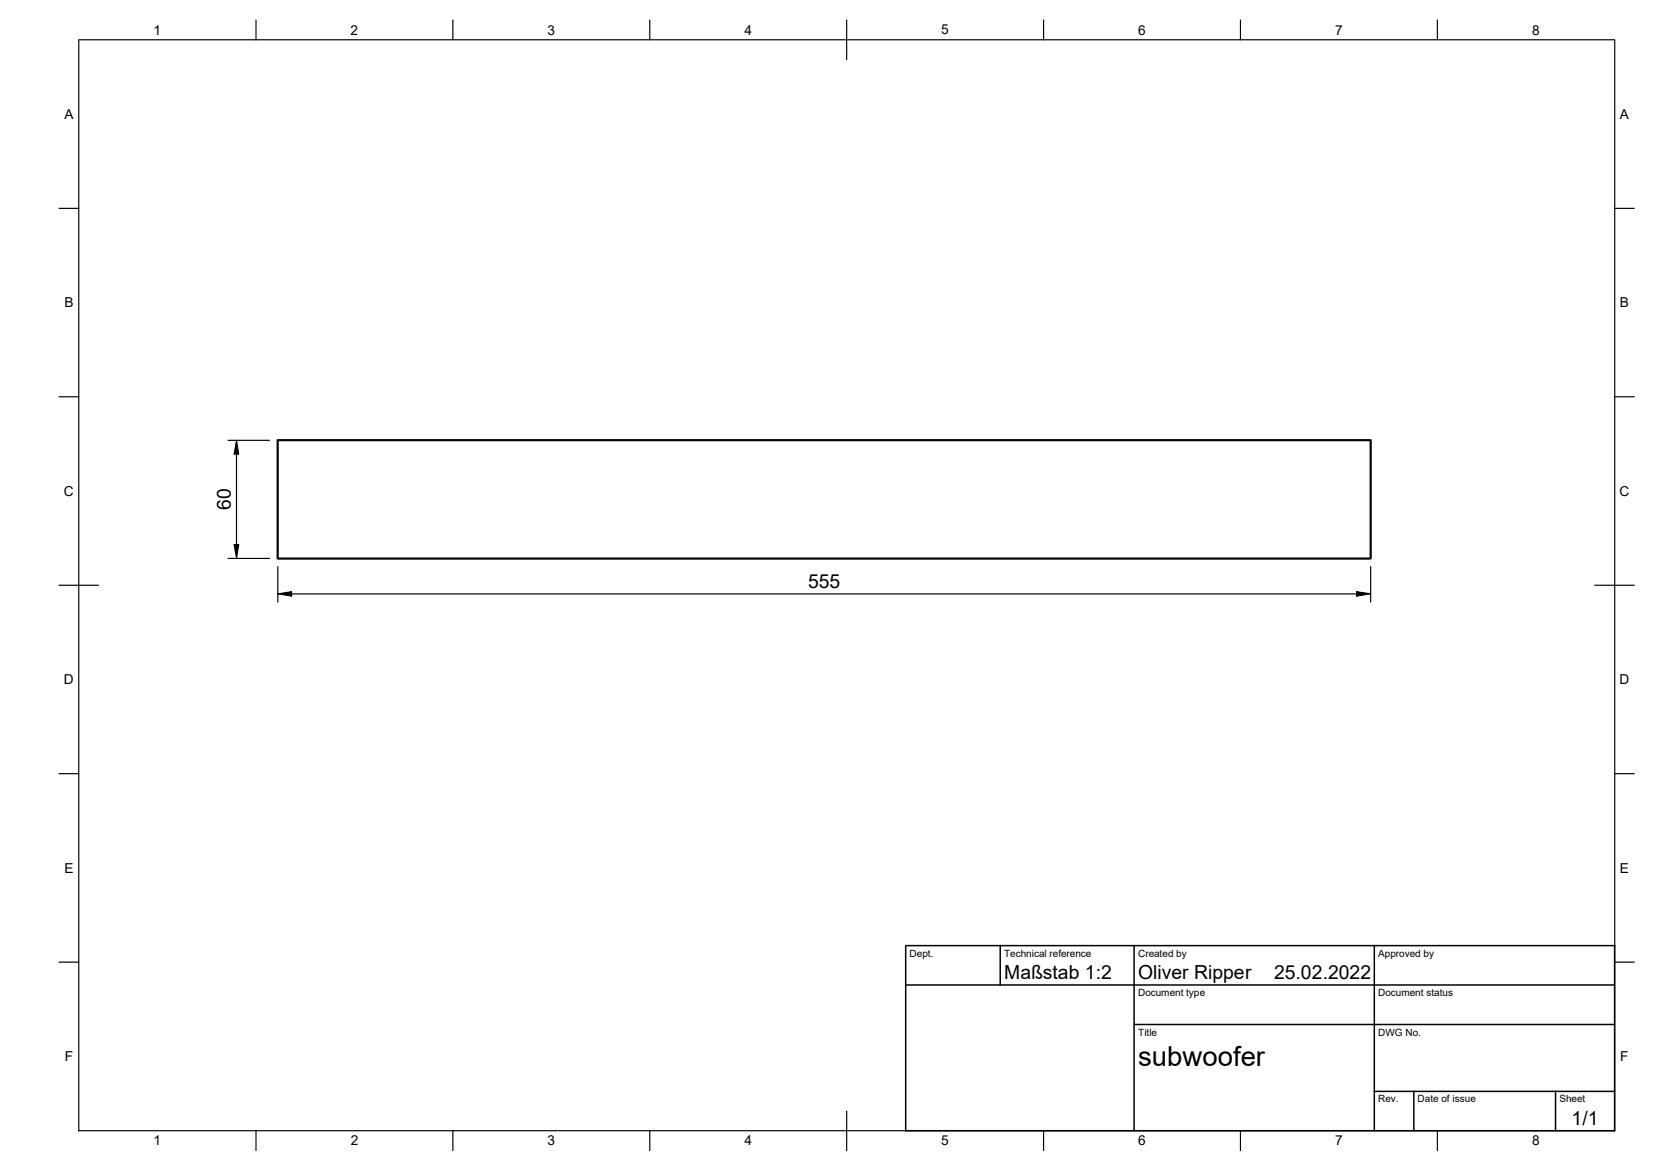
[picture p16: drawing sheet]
<svg xmlns="http://www.w3.org/2000/svg" width="420mm" height="297mm" viewBox="0 0 420 297" stroke-linecap="round" stroke-linejoin="round" font-family="sans-serif">
<defs><g id="words">
<text font-size="7" x="289" y="270.6">subwoofer</text>
<g font-size="4.9">
<text x="58.6" y="129.5" transform="rotate(-90 58.6 129.5)">60</text>
<text x="205.2" y="149.3">555</text>
<text x="255" y="248.6">Maßstab 1:2</text>
<text x="289" y="248.6">Oliver Ripper</text>
<text x="323.5" y="248.6">25.02.2022</text>
<text x="399.1" y="285.7">1/1</text>
</g>
<g font-size="3.5">
<text x="39" y="8.8">1</text>
<text x="89" y="8.8">2</text>
<text x="139" y="8.8">3</text>
<text x="189" y="8.8">4</text>
<text x="239" y="8.7">5</text>
<text x="289" y="8.8">6</text>
<text x="339" y="8.8">7</text>
<text x="389" y="8.8">8</text>
<text x="16.3" y="30.2">A</text>
<text x="411.3" y="30.2">A</text>
<text x="16.3" y="78">B</text>
<text x="411.3" y="78">B</text>
<text x="16.2" y="125.9">C</text>
<text x="411.2" y="125.9">C</text>
<text x="16.2" y="173.7">D</text>
<text x="411.2" y="173.7">D</text>
<text x="16.3" y="221.5">E</text>
<text x="411.3" y="221.5">E</text>
<text x="16.4" y="269.3">F</text>
<text x="411.4" y="269.3">F</text>
<text x="39" y="290.7">1</text>
<text x="89" y="290.7">2</text>
<text x="139" y="290.7">3</text>
<text x="189" y="290.7">4</text>
<text x="239" y="290.7">5</text>
<text x="289" y="290.7">6</text>
<text x="339" y="290.7">7</text>
<text x="389" y="290.7">8</text>
</g>
<g font-size="2.5">
<text x="231" y="242.9">Dept.</text>
<text x="255" y="242.9">Technical reference</text>
<text x="289" y="242.9">Created by</text>
<text x="350" y="242.9">Approved by</text>
<text x="289" y="252.9">Document type</text>
<text x="350" y="252.9">Document status</text>
<text x="289" y="262.9">Title</text>
<text x="350" y="262.9">DWG No.</text>
<text x="350" y="279.9">Rev.</text>
<text x="360" y="279.9">Date of issue</text>
<text x="396" y="279.9">Sheet</text>
</g>
</g></defs>
<g fill="#000">
<path d="M60 111.8l.6 3.4h-1.2zM59.4 138.3h1.2l-.6 3.4zM70.5 150.7l3.5-.5v1.1zM344.5 150.2l3.5 .5-3.5 .6z"/>
<path d="M19.9 10.1h.3v277l-.2 .1z" fill-rule="evenodd"/>
<path d="M19.9 9.9l.1 .2z" fill-rule="evenodd"/>
<path d="M64.9 5l.3 .1v5l-.2 .1z" fill-rule="evenodd"/>
<path d="M114.9 5l.2 .1v5l-.1 .1z" fill-rule="evenodd"/>
<path d="M164.8 5l.3 .1v5l-.1 .1z" fill-rule="evenodd"/>
<path d="M214.8 5l.3 .1v10l-.1 .1z" fill-rule="evenodd"/>
<path d="M264.8 5l.3 .1v5l-.1 .1z" fill-rule="evenodd"/>
<path d="M314.8 5l.3 .1v5l-.1 .1z" fill-rule="evenodd"/>
<path d="M364.8 5l.3 .1v5l-.1 .1z" fill-rule="evenodd"/>
<path d="M410 9.9l.2 .2z" fill-rule="evenodd"/>
<path d="M20 9.9h390v.3h-390z" fill-rule="evenodd"/>
<path d="M14.9 52.7l5.3 .2-.2 .1h-5z" fill-rule="evenodd"/>
<path d="M409.9 52.7l5.2 .2-.1 .1h-5z" fill-rule="evenodd"/>
<path d="M14.9 100.6l5.3 .1-.2 .2h-5z" fill-rule="evenodd"/>
<path d="M59.9 115.1l.3 .1v23.1l-.2 .1z" fill-rule="evenodd"/>
<path d="M57.8 111.6l10.8 .2-.2 .1h-10.5z" fill-rule="evenodd"/>
<path d="M70.2 111.6l.3-.1v.2z" fill-rule="evenodd"/>
<path d="M70.2 111.7h.6v30.1h-.6z" fill-rule="evenodd"/>
<path d="M348 111.5l.3 .2h-.3z" fill-rule="evenodd"/>
<path d="M70.5 111.5h277.5v.5h-277.5z" fill-rule="evenodd"/>
<path d="M409.9 100.6l5.2 .1-.1 .2h-5z" fill-rule="evenodd"/>
<path d="M14.9 148.4l10.2 .1-.1 .2h-10z" fill-rule="evenodd"/>
<path d="M57.8 141.6l10.8 .1-.2 .2h-10.5z" fill-rule="evenodd"/>
<path d="M70.4 143.8h.3v9l-.2 .2z" fill-rule="evenodd"/>
<path d="M70.2 141.8h.3v.3z" fill-rule="evenodd"/>
<path d="M70.5 141.5h277.5v.6h-277.5z" fill-rule="evenodd"/>
<path d="M73.9 150.6l270.8 .1-.2 .2h-270.5z" fill-rule="evenodd"/>
<path d="M347.9 143.8h.3v9l-.2 .2z" fill-rule="evenodd"/>
<path d="M348 141.8h.3l-.3 .3z" fill-rule="evenodd"/>
<path d="M347.8 111.7h.5v30.1h-.5z" fill-rule="evenodd"/>
<path d="M404.9 148.4l10.2 .1-.1 .2h-10z" fill-rule="evenodd"/>
<path d="M14.9 196.3l5.3 .1-.2 .2h-5z" fill-rule="evenodd"/>
<path d="M409.9 196.3l5.2 .1-.1 .2h-5z" fill-rule="evenodd"/>
<path d="M230 239.9h180.1l.1 .1-.2 .2h-180z" fill-rule="evenodd"/>
<path d="M14.9 244.1l5.3 .1-.2 .2h-5z" fill-rule="evenodd"/>
<path d="M229.8 239.9h.2v.1z" fill-rule="evenodd"/>
<path d="M229.8 240h.4v47.1l-.2 .2-.2-.2z" fill-rule="evenodd"/>
<path d="M229.9 249.9h180.1l.2 .1-.2 .2h-180l-.2-.1z" fill-rule="evenodd"/>
<path d="M253.8 239.9h.2l.2 .1v10l-.2 .2-.2-.1z" fill-rule="evenodd"/>
<path d="M409.9 244.1l5.2 .1-.1 .2h-5z" fill-rule="evenodd"/>
<path d="M287.9 259.9h122.1l.2 .2-.2 .2h-122l-.2-.2z" fill-rule="evenodd"/>
<path d="M348.9 276.9h61.1l.2 .1-.2 .2h-61l-.2-.1z" fill-rule="evenodd"/>
<path d="M19.9 286.9h390.1l.1 .1-.1 .2h-390z" fill-rule="evenodd"/>
<path d="M64.9 286.9l.3 .1v5.1l-.2 .1z" fill-rule="evenodd"/>
<path d="M114.9 286.9l.2 .1v5.1l-.1 .1z" fill-rule="evenodd"/>
<path d="M164.8 286.9l.3 .1v5.1l-.1 .1z" fill-rule="evenodd"/>
<path d="M214.8 282l.3 .1v10l-.1 .1z" fill-rule="evenodd"/>
<path d="M229.9 286.9h180.1l.2 .1-.2 .2h-180l-.2-.1z" fill-rule="evenodd"/>
<path d="M264.8 286.9l.3 .1v5.1l-.1 .1z" fill-rule="evenodd"/>
<path d="M287.9 239.9l.3 .1v47l-.2 .2-.2-.1z" fill-rule="evenodd"/>
<path d="M314.8 286.9l.3 .1v5.1l-.1 .1z" fill-rule="evenodd"/>
<path d="M348.9 239.9l.3 .1v47l-.2 .2-.2-.1z" fill-rule="evenodd"/>
<path d="M358.8 276.9h.3l.1 .1v10l-.2 .2-.2-.1z" fill-rule="evenodd"/>
<path d="M364.8 286.9l.3 .1v5.1l-.1 .1z" fill-rule="evenodd"/>
<path d="M394.8 276.9h.3l.1 .1v10l-.2 .2-.2-.1z" fill-rule="evenodd"/>
<path d="M409.9 10.1h.3v277l-.2 .1z" fill-rule="evenodd"/>
<path d="M409.9 239.9l.3 .1v47l-.2 .2-.2-.1z" fill-rule="evenodd"/>
</g>
<path d="M60.1 111.8l.5 3.5h-1.2zM59.4 138.3h1.2l-.5 3.5zM70.5 150.7l3.5-.5v1.1zM344.5 150.2l3.6 .5-3.6 .6z" fill="none" stroke="#000" stroke-width=".25"/>
<use href="#words"/>
</svg>
